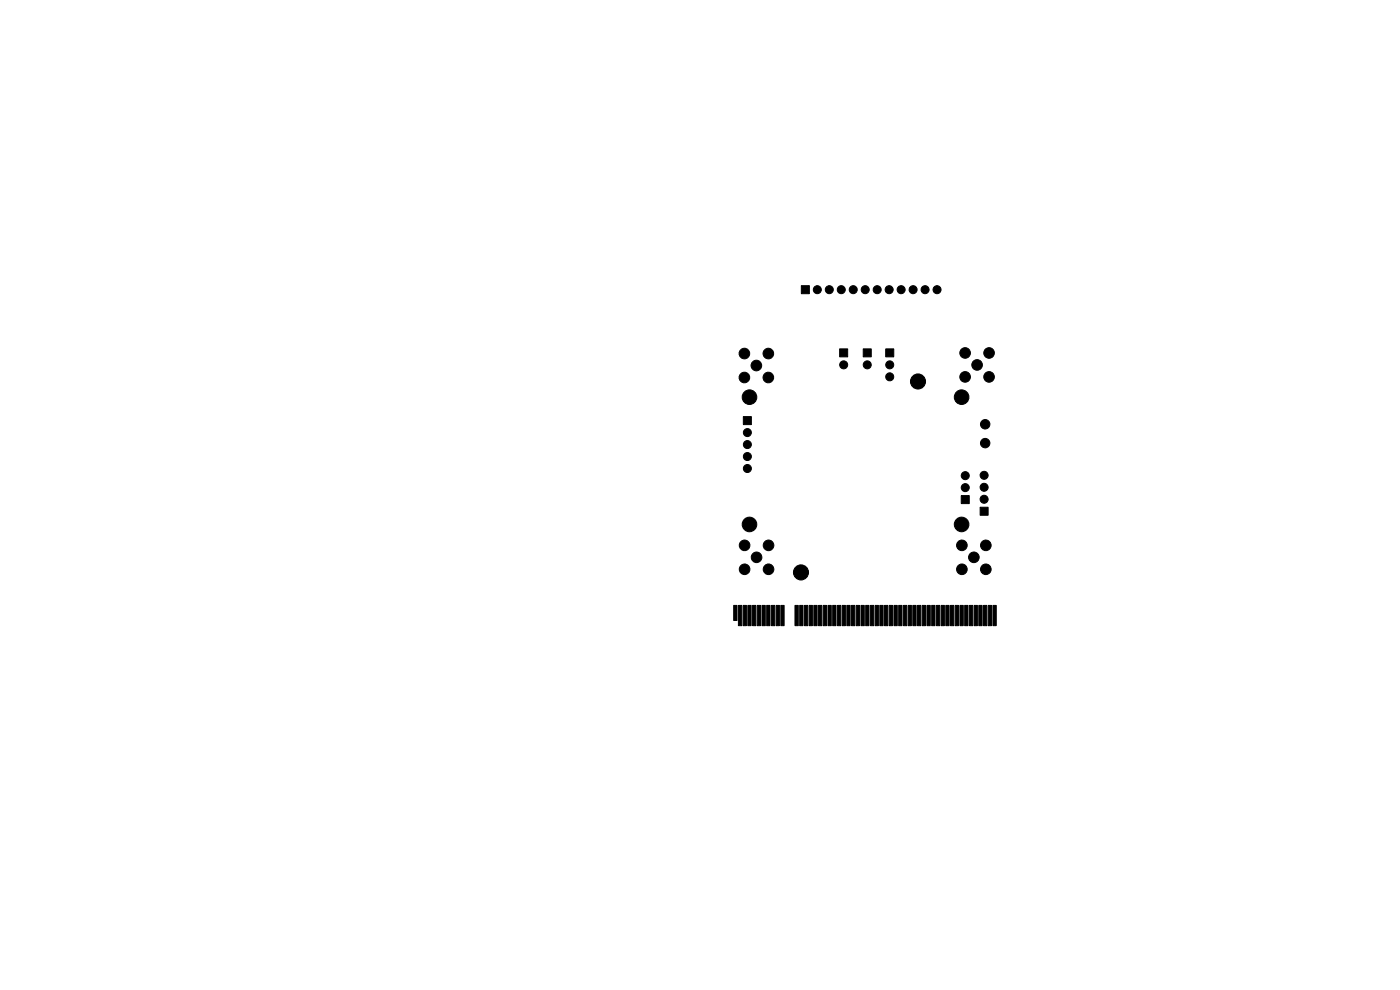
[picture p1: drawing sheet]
<svg xmlns="http://www.w3.org/2000/svg" width="297mm" height="210mm" viewBox="0 0 297 210" stroke-linecap="round" stroke-linejoin="round" font-family="sans-serif">
<g fill="#000" stroke="#000" stroke-width=".21">
<path d="M170 60.6h1.7v1.7h-1.7zM178.1 74h1.7v1.7h-1.7zM183.1 74h1.7v1.7h-1.7zM187.9 74h1.7v1.7h-1.7zM157.7 88.4h1.7v1.7h-1.7zM203.9 105.1h1.7v1.7h-1.7zM207.9 107.6h1.7v1.7h-1.7zM155.6 128.4h.7v3.2h-.7zM156.6 128.4h.7v4.3h-.7zM157.6 128.4h.7v4.3h-.7zM158.6 128.4h.7v4.3h-.7zM159.6 128.4h.7v4.3h-.7z"/>
<path d="M160.6 128.4h.7v4.3h-.7zM161.6 128.4h.7v4.3h-.7zM162.6 128.4h.7v4.3h-.7zM163.6 128.4h.7v4.3h-.7zM164.6 128.4h.7v4.3h-.7zM165.6 128.4h.7v4.3h-.7zM168.6 128.4h.7v4.3h-.7zM169.6 128.4h.7v4.3h-.7zM170.6 128.4h.7v4.3h-.7zM171.6 128.4h.7v4.3h-.7zM172.6 128.4h.7v4.3h-.7zM173.6 128.4h.7v4.3h-.7z"/>
<path d="M174.6 128.4h.7v4.3h-.7zM175.6 128.4h.7v4.3h-.7zM176.6 128.4h.7v4.3h-.7zM177.6 128.4h.7v4.3h-.7zM178.6 128.4h.7v4.3h-.7zM179.6 128.4h.7v4.3h-.7zM180.6 128.4h.7v4.3h-.7zM181.6 128.4h.7v4.3h-.7zM182.6 128.4h.7v4.3h-.7zM183.6 128.4h.7v4.3h-.7zM184.7 128.4h.6v4.3h-.6zM185.7 128.4h.6v4.3h-.6z"/>
<path d="M186.7 128.4h.6v4.3h-.6zM187.7 128.4h.6v4.3h-.6zM188.7 128.4h.6v4.3h-.6zM189.7 128.4h.6v4.3h-.6zM190.7 128.4h.6v4.3h-.6zM191.7 128.4h.6v4.3h-.6zM192.7 128.4h.6v4.3h-.6zM193.7 128.4h.6v4.3h-.6zM194.7 128.4h.6v4.3h-.6zM195.7 128.4h.6v4.3h-.6zM196.7 128.4h.7v4.3h-.7zM197.7 128.4h.7v4.3h-.7z"/>
<path d="M198.7 128.4h.7v4.3h-.7zM199.7 128.4h.7v4.3h-.7zM200.7 128.4h.7v4.3h-.7zM201.7 128.4h.7v4.3h-.7zM202.7 128.4h.7v4.3h-.7zM203.7 128.4h.7v4.3h-.7zM204.7 128.4h.7v4.3h-.7zM205.7 128.4h.7v4.3h-.7zM206.7 128.4h.7v4.3h-.7zM207.7 128.4h.7v4.3h-.7zM208.7 128.4h.7v4.3h-.7zM209.7 128.4h.7v4.3h-.7z"/>
<path d="M210.7 128.4h.7v4.3h-.7z"/>
<circle cx="157.9" cy="75" r="1.13"/>
<circle cx="160.5" cy="77.5" r="1.13"/>
<circle cx="163" cy="75" r="1.13"/>
<circle cx="173.4" cy="61.4" r=".85"/>
<circle cx="175.9" cy="61.4" r=".85"/>
<circle cx="178.5" cy="61.4" r=".85"/>
<circle cx="179" cy="77.4" r=".85"/>
<circle cx="181" cy="61.4" r=".85"/>
<circle cx="183.5" cy="61.4" r=".85"/>
<circle cx="184" cy="77.4" r=".85"/>
<circle cx="186.1" cy="61.4" r=".85"/>
<circle cx="188.6" cy="61.4" r=".85"/>
<circle cx="188.7" cy="77.4" r=".85"/>
<circle cx="188.7" cy="79.9" r=".85"/>
<circle cx="191.2" cy="61.4" r=".85"/>
<circle cx="193.7" cy="61.4" r=".85"/>
<circle cx="196.2" cy="61.4" r=".85"/>
<circle cx="198.8" cy="61.4" r=".85"/>
<circle cx="204.7" cy="74.9" r="1.13"/>
<circle cx="204.7" cy="80" r="1.13"/>
<circle cx="207.3" cy="77.4" r="1.13"/>
<circle cx="209.8" cy="74.9" r="1.13"/>
<circle cx="209.8" cy="80" r="1.13"/>
<circle cx="157.9" cy="80.1" r="1.13"/>
<circle cx="158.5" cy="91.8" r=".85"/>
<circle cx="158.5" cy="96.8" r=".85"/>
<circle cx="158.5" cy="94.3" r=".85"/>
<circle cx="158.5" cy="99.4" r=".85"/>
<circle cx="159" cy="84.2" r="1.55"/>
<circle cx="163" cy="80.1" r="1.13"/>
<circle cx="194.7" cy="80.9" r="1.6"/>
<circle cx="204" cy="84.2" r="1.55"/>
<circle cx="209" cy="94" r="1"/>
<circle cx="209" cy="90" r="1"/>
<circle cx="158" cy="115.7" r="1.12"/>
<circle cx="159" cy="111.2" r="1.55"/>
<circle cx="160.5" cy="118.2" r="1.12"/>
<circle cx="163" cy="115.7" r="1.12"/>
<circle cx="204" cy="111.2" r="1.55"/>
<circle cx="204.1" cy="115.7" r="1.12"/>
<circle cx="204.8" cy="100.9" r=".85"/>
<circle cx="204.8" cy="103.4" r=".85"/>
<circle cx="206.6" cy="118.2" r="1.12"/>
<circle cx="208.8" cy="103.4" r=".85"/>
<circle cx="208.8" cy="100.8" r=".85"/>
<circle cx="208.8" cy="105.9" r=".85"/>
<circle cx="209.1" cy="115.7" r="1.12"/>
<circle cx="158" cy="120.8" r="1.12"/>
<circle cx="163" cy="120.8" r="1.12"/>
<circle cx="169.9" cy="121.4" r="1.6"/>
<circle cx="204.1" cy="120.8" r="1.12"/>
<circle cx="209.1" cy="120.8" r="1.12"/>
</g>
</svg>
